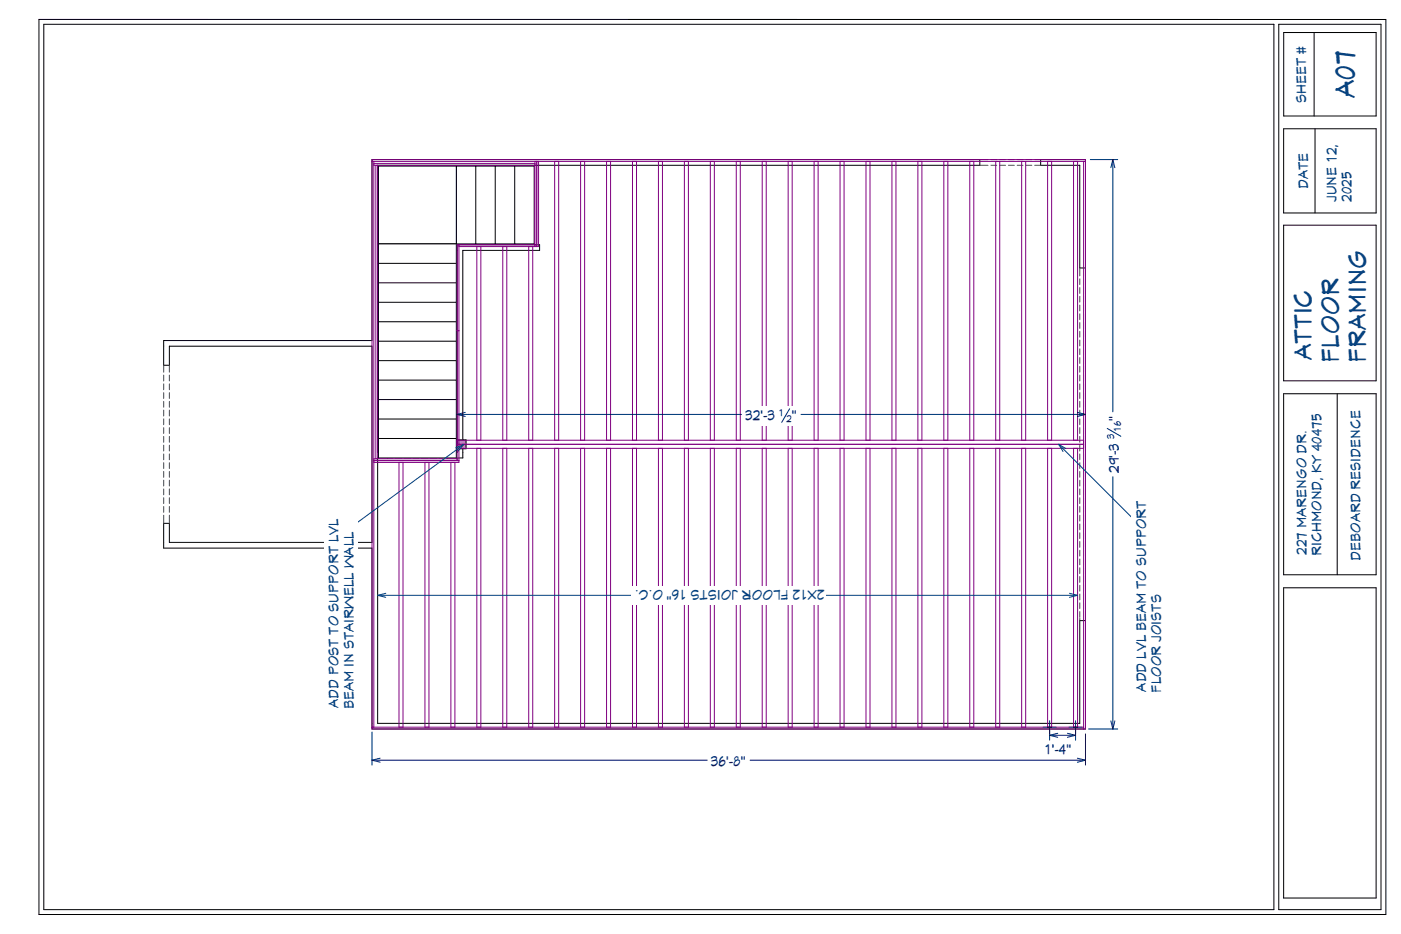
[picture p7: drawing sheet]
<svg xmlns="http://www.w3.org/2000/svg" width="914mm" height="610mm" viewBox="0 0 914 610" stroke-linecap="round" stroke-linejoin="round" font-family="sans-serif">
<defs><g id="words">
<text font-size="17.8" fill="#004080" x="884" y="64" transform="rotate(-90 884 64)">A07</text>
<g font-size="16" fill="#004080">
<text x="856" y="235" transform="rotate(-90 856 235)">ATTIC</text>
<text x="874" y="237" transform="rotate(-90 874 237)">FLOOR</text>
<text x="892" y="237" transform="rotate(-90 892 237)">FRAMING</text>
</g>
<g font-size="8.9" fill="#004080">
<text x="852" y="67" transform="rotate(-90 852 67)">SHEET #</text>
<text x="854" y="124" transform="rotate(-90 854 124)">DATE</text>
<text x="872" y="132" transform="rotate(-90 872 132)">JUNE 12,</text>
<text x="882" y="132" transform="rotate(-90 882 132)">2025</text>
<text x="231" y="352" transform="rotate(-90 231 352)">L</text>
<text x="221" y="354" transform="rotate(-90 221 354)">LVL</text>
<text x="231" y="357" transform="rotate(-90 231 357)">L</text>
<text x="853" y="362" transform="rotate(-90 853 362)">227 MARENGO DR.</text>
<text x="863" y="363" transform="rotate(-90 863 363)">RICHMOND, KY 40475</text>
<text x="888" y="366" transform="rotate(-90 888 366)">DEBOARD RESIDENCE</text>
<text x="448" y="385" transform="rotate(-180 448 385)">16&quot; O.C.</text>
<text x="462" y="385" transform="rotate(-180 462 385)">TS</text>
<text x="482" y="385" transform="rotate(-180 482 385)">JOIS</text>
<text x="498" y="385" transform="rotate(-180 498 385)">OR</text>
<text x="515" y="385" transform="rotate(-180 515 385)">FLO</text>
<text x="533" y="385" transform="rotate(-180 533 385)">X12</text>
<text x="538" y="385" transform="rotate(-180 538 385)">2</text>
<text x="748" y="451" transform="rotate(-90 748 451)">ADD LVL BEAM TO SUPPORT</text>
<text x="758" y="452" transform="rotate(-90 758 452)">FLOOR JOISTS</text>
<text x="221" y="462" transform="rotate(-90 221 462)">ADD POST TO SUPPORT</text>
<text x="231" y="463" transform="rotate(-90 231 463)">BEAM IN STAIRWELL WA</text>
</g>
<g font-size="8.9" fill="#000080">
<text x="486" y="274">32'</text>
<text x="498" y="274">-</text>
<text x="501" y="274">3</text>
<text x="517" y="274">&quot;</text>
<text x="730" y="275" transform="rotate(-90 730 275)">&quot;</text>
<text x="730" y="309" transform="rotate(-90 730 309)">29'-3</text>
<text x="682" y="492">1'-4&quot;</text>
<text x="464" y="500">36'-8&quot;</text>
</g>
<g font-size="6.2" fill="#000080">
<text x="508" y="271">1</text>
<text x="513" y="276">2</text>
<text x="732" y="282" transform="rotate(-90 732 282)">16</text>
<text x="727" y="287" transform="rotate(-90 727 287)">3</text>
</g>
</g></defs>
<g fill="none" stroke="#000" stroke-width=".65">
<path d="M25 13h880v584h-880zM29 16h802v578h-802zM835 16h66v578h-66zM838 21h60v55h-60zM858 21v55M838 84h60v55h-60zM858 84v55M679 104h29v71h-3v-67h-26zM298 160h54v3h-50v136h-10v-4h6zM838 147h60v102h-60zM107 222h136v-118h397v4h-394v187h7v4h-7v173h459v-67h3v71h-465v-118h-136v-16h4v12h132v-128h-132v12h-4zM838 257h60v118h-60z"/>
<path d="M873 257v118M838 384h60v202h-60z"/>
</g>
<g fill="none" stroke="#4b4b4b" stroke-width=".65">
<path d="M640 104h5M640 108h5M647 104h4M647 108h4M652 104h4M652 108h4M658 104h4M658 108h4M664 104h4M664 108h4M670 104h3M670 108h3"/>
<path d="M675 104h4M675 108h4M705 175v5M708 175v5M705 182v4M705 188v3M705 193v4M705 199v4M708 182v4M708 188v3M708 193v4M708 199v4"/>
<path d="M705 205v4M705 211v3M705 216v4M708 205v4M708 211v3M708 216v4M107 238v5M111 238v5M705 222v4M705 228v3M705 233v4M705 239v4"/>
<path d="M708 222v4M708 228v3M708 233v4M708 239v4M107 245v4M107 251v3M107 256v4M111 245v4M111 251v3M111 256v4M705 245v4M705 251v3"/>
<path d="M705 256v4M708 245v4M708 251v3M708 256v4M107 262v4M107 268v4M107 273v4M107 279v4M111 262v4M111 268v4M111 273v4M111 279v4"/>
<path d="M705 262v4M705 268v4M705 273v4M705 279v4M708 262v4M708 268v4M708 273v4M708 279v4M107 285v4M107 291v3M107 296v4M111 285v4"/>
<path d="M111 291v3M111 296v4M253 299h3M253 295h3M258 299h4M258 295h4M264 299h4M264 295h4M270 299h3M270 295h3M275 299h4M275 295h4"/>
<path d="M281 299h4M281 295h4M287 299h5M287 295h5M705 285v4M705 291v3M705 296v4M708 285v4M708 291v3M708 296v4M107 302v4M107 308v4"/>
<path d="M107 313v4M107 319v4M111 302v4M111 308v4M111 313v4M111 319v4M705 302v4M705 308v4M705 313v4M705 319v4M708 302v4M708 308v4"/>
<path d="M708 313v4M708 319v4M107 325v4M107 331v3M107 336v6M111 325v4M111 331v3M111 336v6M705 325v4M705 331v3M705 336v4M708 325v4"/>
<path d="M708 331v3M708 336v4M705 342v4M705 348v4M705 353v4M705 359v4M708 342v4M708 348v4M708 353v4M708 359v4M705 365v4M705 371v3"/>
<path d="M705 376v4M708 365v4M708 371v3M708 376v4M705 382v4M705 388v4M705 393v4M705 399v4M708 382v4M708 388v4M708 393v4M708 399v4"/>
<path d="M705 404v1M708 404v1"/>
</g>
<g fill="#fff">
<path d="M336 108h13v51h-13z" fill-rule="evenodd"/>
<path d="M323 108h13v51h-13z" fill-rule="evenodd"/>
<path d="M311 108h12v51h-12z" fill-rule="evenodd"/>
<path d="M298 108h13v51h-13z" fill-rule="evenodd"/>
</g>
<path d="M298 108h51v51h-51zM311 108v51M323 108v51M336 108v51" fill="none" stroke="#000" stroke-width=".65"/>
<g fill="#fff">
<path d="M247 108h51l-51 51z"/>
<path d="M298 108v51h-51z"/>
</g>
<path d="M247 108h51v51h-51z" fill="none" stroke="#000" stroke-width=".65"/>
<g fill="#fff">
<path d="M247 159h51v13h-51z" fill-rule="evenodd"/>
<path d="M247 172h51v13h-51z" fill-rule="evenodd"/>
<path d="M247 185h51v12h-51z" fill-rule="evenodd"/>
<path d="M247 197h51v13h-51z" fill-rule="evenodd"/>
<path d="M247 210h51v13h-51z" fill-rule="evenodd"/>
<path d="M247 223h51v12h-51z" fill-rule="evenodd"/>
<path d="M247 235h51v13h-51z" fill-rule="evenodd"/>
<path d="M247 248h51v13h-51z" fill-rule="evenodd"/>
<path d="M247 261h51v12h-51z" fill-rule="evenodd"/>
<path d="M247 273h51v13h-51z" fill-rule="evenodd"/>
<path d="M247 286h51v13h-51z" fill-rule="evenodd"/>
</g>
<path d="M247 159h51v140h-51zM247 172h51M247 185h51M247 197h51M247 210h51M247 223h51M247 235h51M247 248h51M247 261h51M247 273h51M247 286h51" fill="none" stroke="#000" stroke-width=".65"/>
<g fill="#ff8080">
<path d="M298 287l6 6h-6z"/>
<path d="M298 287h6v6z"/>
</g>
<path d="M298 287h6v6h-6z" fill="none" stroke="#000" stroke-width=".65"/>
<g fill="none" stroke="#800080" stroke-width=".65">
<path d="M243 104h465v372h-465zM243 105h465M244 105v370M244 108h105M244 107h105M245 108v191M246 108v191M349 105v56M350 105v56M352 105v56h-52M362 105v182M365 105v182"/>
<path d="M379 105v182M382 105v182M396 105v182M399 105v182M413 105v182M415 105v182M430 105v182M432 105v182M447 105v182M449 105v182M464 105v182M466 105v182"/>
<path d="M481 105v182M483 105v182M497 105v182M500 105v182M514 105v182M517 105v182M531 105v182M534 105v182M548 105v182M551 105v182M565 105v182M568 105v182"/>
<path d="M582 105v182M585 105v182M599 105v182M602 105v182M616 105v182M619 105v182M633 105v182M636 105v182M650 105v182M653 105v182M667 105v182M669 105v182"/>
<path d="M684 105v182M686 105v182M701 105v182M703 105v182M707 105v371M300 160v142h-56M349 160h-51v141M311 161v126M314 161v126M328 161v126M331 161v126M345 161v126"/>
<path d="M348 161v126M298 216h2M244 299h54M298 293h409M298 290h409M298 287h409M311 293v182M314 293v182M328 293v182M331 293v182M345 293v182M348 293v182"/>
<path d="M362 293v182M365 293v182M379 293v182M382 293v182M396 293v182M399 293v182M413 293v182M415 293v182M430 293v182M432 293v182M447 293v182M449 293v182"/>
<path d="M464 293v182M466 293v182M481 293v182M483 293v182M497 293v182M500 293v182M514 293v182M517 293v182M531 293v182M534 293v182M548 293v182M551 293v182"/>
<path d="M565 293v182M568 293v182M582 293v182M585 293v182M599 293v182M602 293v182M616 293v182M619 293v182M633 293v182M636 293v182M650 293v182M653 293v182"/>
<path d="M667 293v182M669 293v182M684 293v182M686 293v182M701 293v182M703 293v182M244 301h56M260 302v173M263 302v173M277 302v173M280 302v173M294 302v173"/>
<path d="M297 302v173M243 475h464"/>
</g>
<path d="M243 478v21M708 479v20M248 495l-5 1 5 1M703 495l5 1-5 1" fill="none" stroke="#000080" stroke-width=".65"/>
<path d="M464 492h23v10h-23z" fill-rule="evenodd" fill="#fff"/>
<path d="M712 104h18M725 109l1-5 2 5M710 476h20M725 471l1 5 2-5M243 496h219M490 496h218" fill="none" stroke="#000080" stroke-width=".65"/>
<path d="M721 272h12v37h-12z" fill-rule="evenodd" fill="#fff"/>
<path d="M726 104v165M723 280l9 5M726 311v165M685 477v6M690 479l-5 1 5 1M697 479l5 1-5 1M702 477v6" fill="none" stroke="#000080" stroke-width=".65"/>
<path d="M682 484h17v10h-17z" fill-rule="evenodd" fill="#fff"/>
<path d="M304 269l-6 1 6 2M703 269l5 1-5 2M685 480h17" fill="none" stroke="#000080" stroke-width=".65"/>
<path d="M486 265h34v13h-34z" fill-rule="evenodd" fill="#fff"/>
<path d="M298 270h186M515 267l-5 9M523 270h185M681 475h8M685 470v9M698 475h8M702 470v9" fill="none" stroke="#000080" stroke-width=".65"/>
<path d="M302 290l-69 51M302 290l-3 4M302 290l-5 2M691 290l48 48M691 290l5 3M691 290l3 5M246 389h166M246 389l6 1M252 387l-6 2M539 389h164M698 387l5 2M703 389l-5 1" fill="none" stroke="#004080" stroke-width=".65"/>
<g fill="#fff">
<path d="M212 326h21v137h-21z" fill-rule="evenodd"/>
<path d="M739 315h21v137h-21z" fill-rule="evenodd"/>
<path d="M412 383h127v12h-127z" fill-rule="evenodd"/>
</g>
<use href="#words"/>
</svg>
